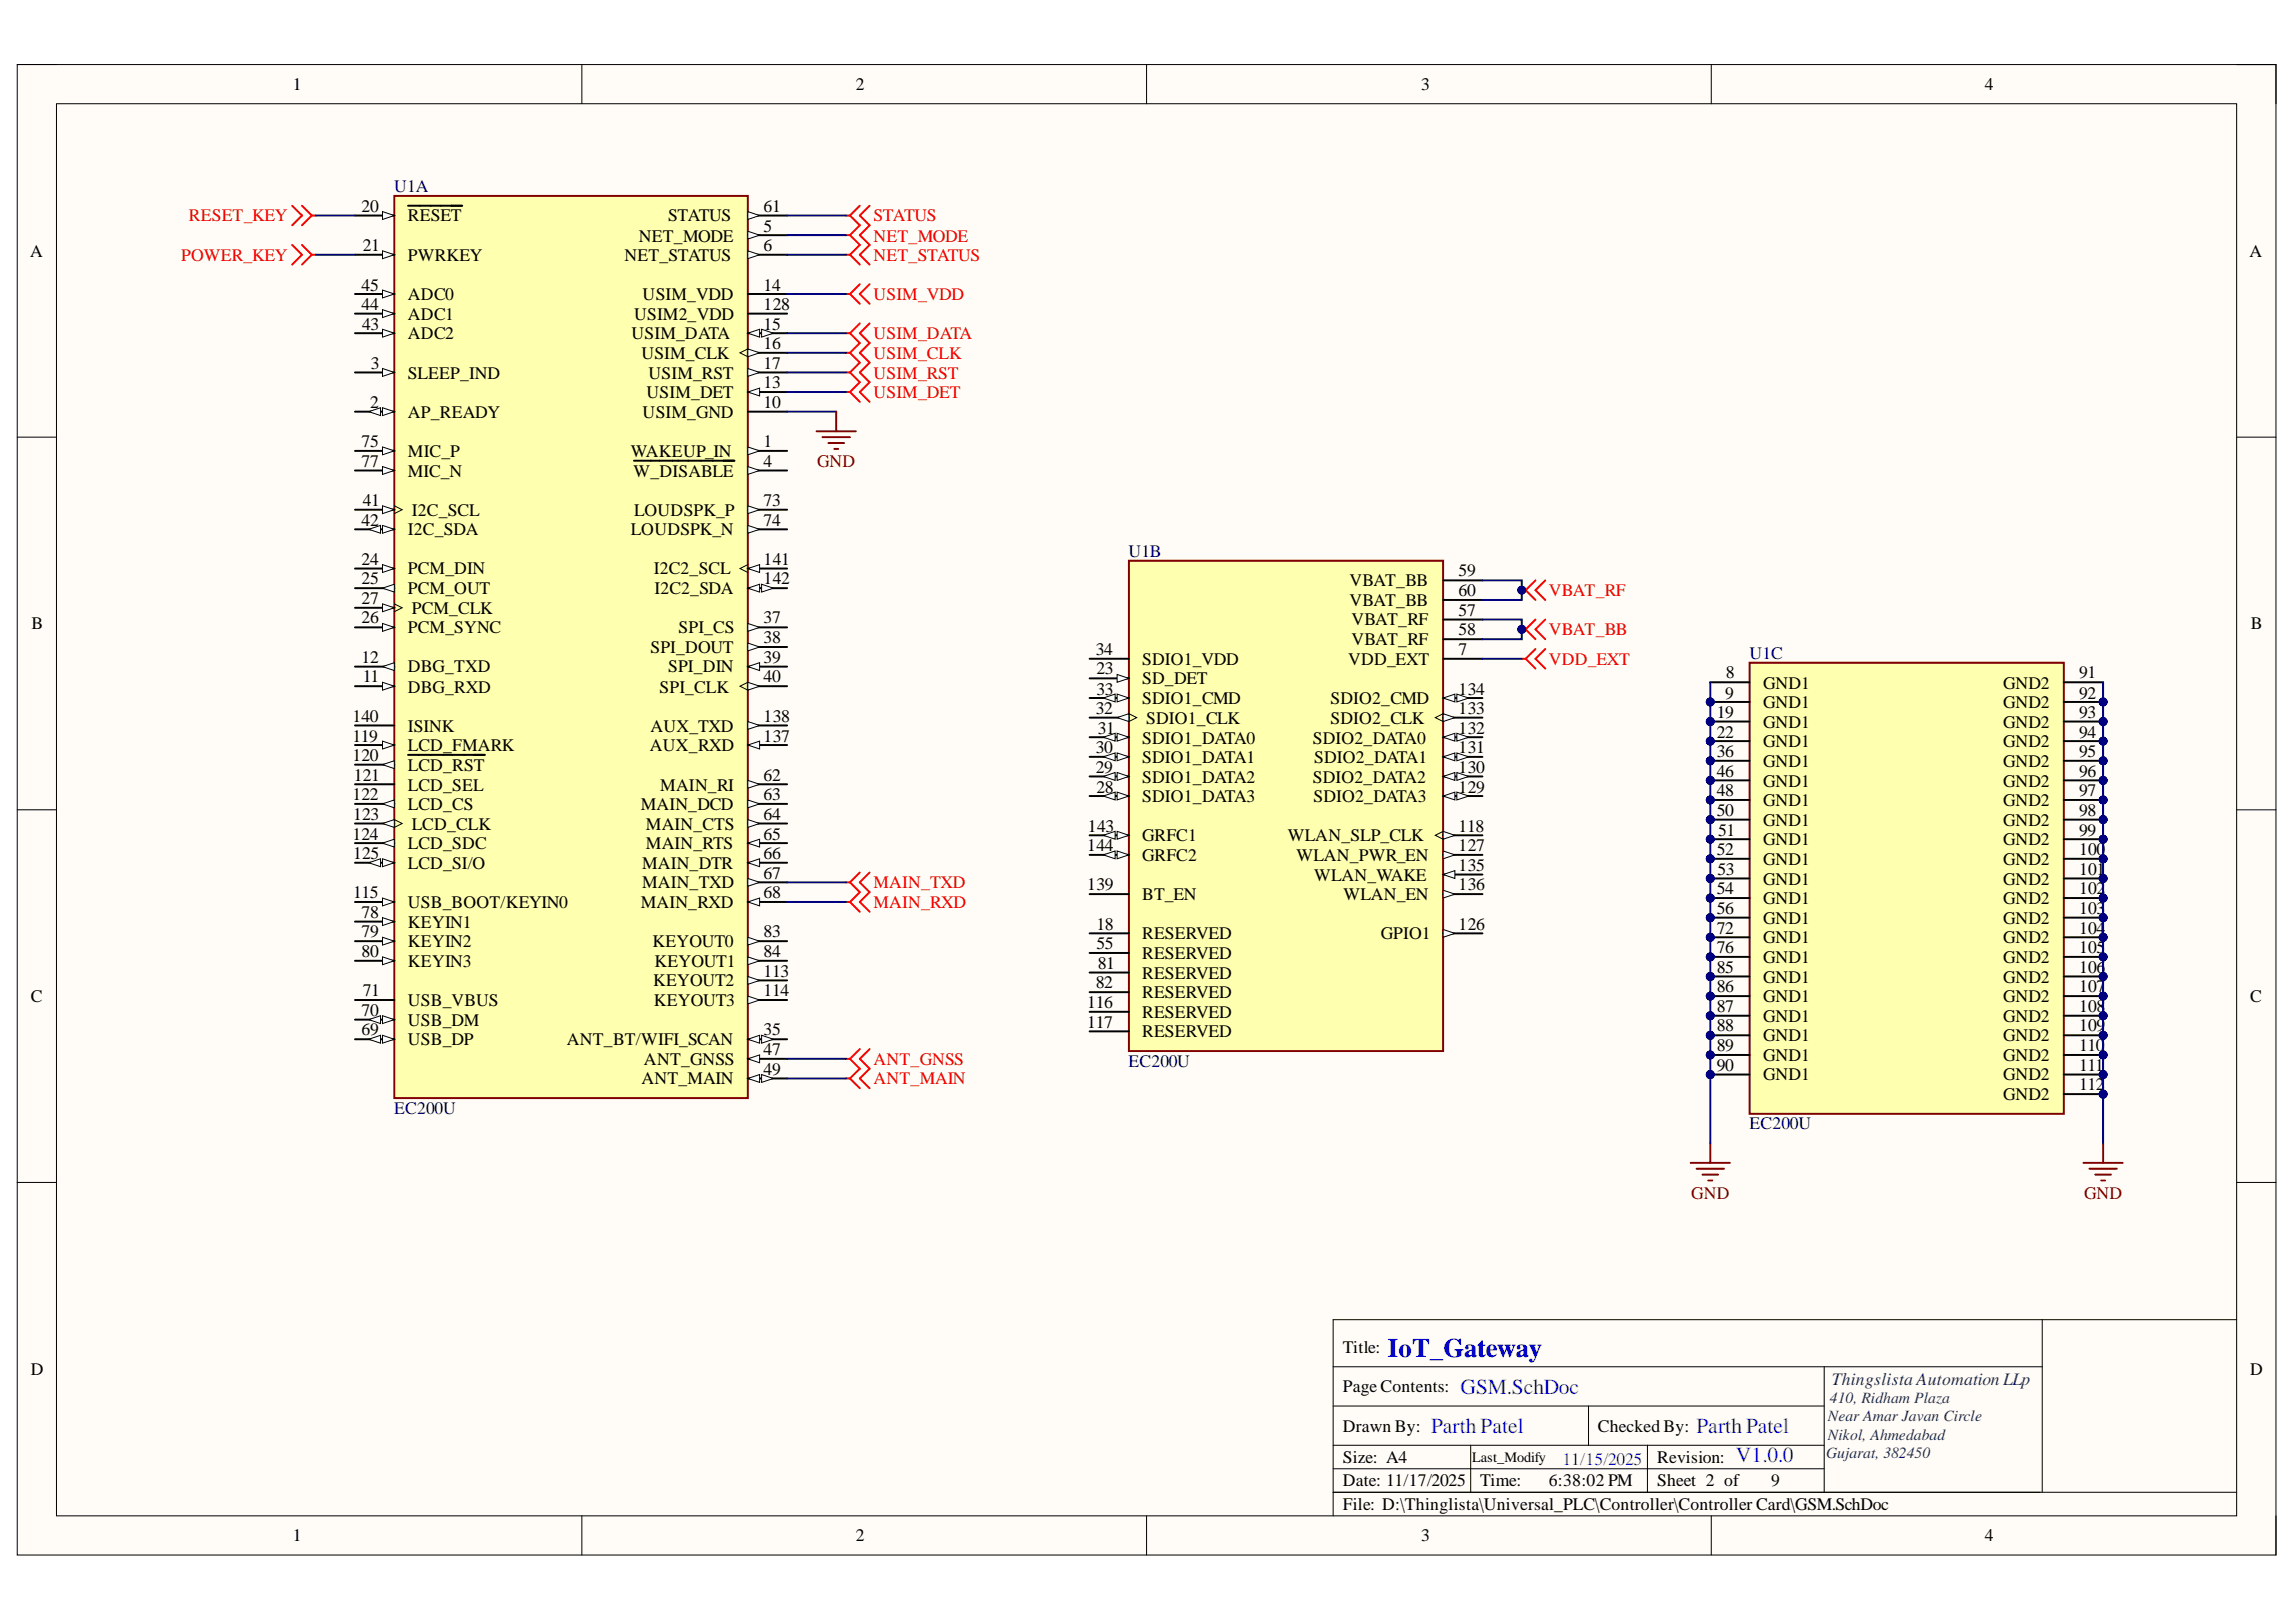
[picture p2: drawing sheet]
<svg xmlns="http://www.w3.org/2000/svg" width="297mm" height="210mm" viewBox="0 0 297 210" stroke-linecap="round" stroke-linejoin="round" font-family="sans-serif">
<defs><g id="words">
<text font-size="3.5" fill="#00f" x="179.6" y="175.6">IoT_Gateway</text>
<g font-size="2.8" fill="#15c">
<text x="185.1" y="185.4">Parth Patel</text>
<text x="189" y="180.4">GSM.SchDoc</text>
<text x="219.5" y="185.4">Parth Patel</text>
<text x="224.6" y="189.2">V1.0.0</text>
</g>
<g font-size="2.3">
<text x="37.9" y="11.7">1</text>
<text x="110.7" y="11.7">2</text>
<text x="183.9" y="11.7">3</text>
<text x="256.8" y="11.7">4</text>
<text x="46.8" y="27.4">20</text>
<text x="52.8" y="28.6">RESET</text>
<text x="86.4" y="28.6">STATUS</text>
<text x="98.8" y="27.4">61</text>
<text x="98.8" y="30">5</text>
<text x="3.9" y="33.3">A</text>
<text x="46.9" y="32.5">21</text>
<text x="52.8" y="33.8">PWRKEY</text>
<text x="80.8" y="33.8">NET_STATUS</text>
<text x="82.6" y="31.3">NET_MODE</text>
<text x="98.8" y="32.5">6</text>
<text x="291" y="33.3">A</text>
<text x="46.8" y="37.6">45</text>
<text x="46.8" y="40.1">44</text>
<text x="52.8" y="38.9">ADC0</text>
<text x="52.8" y="41.4">ADC1</text>
<text x="82" y="41.4">USIM2_VDD</text>
<text x="83.1" y="38.9">USIM_VDD</text>
<text x="98.8" y="37.6">14</text>
<text x="98.8" y="40.1">128</text>
<text x="46.9" y="42.7">43</text>
<text x="48" y="47.7">3</text>
<text x="52.8" y="43.9">ADC2</text>
<text x="81.7" y="43.9">USIM_DATA</text>
<text x="83" y="46.5">USIM_CLK</text>
<text x="98.8" y="42.7">15</text>
<text x="98.8" y="45.2">16</text>
<text x="98.8" y="47.7">17</text>
<text x="47.9" y="52.8">2</text>
<text x="52.8" y="49">SLEEP_IND</text>
<text x="83.7" y="51.5">USIM_DET</text>
<text x="83.9" y="49">USIM_RST</text>
<text x="98.8" y="50.3">13</text>
<text x="98.8" y="52.8">10</text>
<text x="46.8" y="57.9">75</text>
<text x="52.8" y="54.1">AP_READY</text>
<text x="52.8" y="59.1">MIC_P</text>
<text x="81.6" y="59.1">WAKEUP_IN</text>
<text x="83.1" y="54.1">USIM_GND</text>
<text x="98.8" y="57.9">1</text>
<text x="46.8" y="60.4">77</text>
<text x="46.9" y="65.5">41</text>
<text x="52.8" y="61.7">MIC_N</text>
<text x="82" y="61.7">W_DISABLE</text>
<text x="98.8" y="60.4">4</text>
<text x="98.8" y="65.5">73</text>
<text x="46.8" y="68">42</text>
<text x="52.8" y="69.3">I2C_SDA</text>
<text x="53.3" y="66.7">I2C_SCL</text>
<text x="81.6" y="69.3">LOUDSPK_N</text>
<text x="82" y="66.7">LOUDSPK_P</text>
<text x="98.8" y="68">74</text>
<text x="46.8" y="73.1">24</text>
<text x="46.8" y="75.6">25</text>
<text x="52.8" y="74.3">PCM_DIN</text>
<text x="52.8" y="76.9">PCM_OUT</text>
<text x="84.6" y="74.3">I2C2_SCL</text>
<text x="84.7" y="76.9">I2C2_SDA</text>
<text x="98.8" y="73.1">141</text>
<text x="98.8" y="75.6">142</text>
<text x="174.6" y="75.9">VBAT_BB</text>
<text x="188.7" y="74.6">59</text>
<text x="188.7" y="77.1">60</text>
<text x="4.1" y="81.4">B</text>
<text x="46.8" y="78.1">27</text>
<text x="46.8" y="80.7">26</text>
<text x="52.8" y="81.9">PCM_SYNC</text>
<text x="53.3" y="79.4">PCM_CLK</text>
<text x="87.8" y="81.9">SPI_CS</text>
<text x="98.8" y="80.7">37</text>
<text x="98.8" y="83.2">38</text>
<text x="174.6" y="78.4">VBAT_BB</text>
<text x="174.8" y="80.9">VBAT_RF</text>
<text x="174.8" y="83.5">VBAT_RF</text>
<text x="188.7" y="79.7">57</text>
<text x="188.7" y="82.2">58</text>
<text x="291.2" y="81.4">B</text>
<text x="46.8" y="85.8">12</text>
<text x="46.9" y="88.3">11</text>
<text x="52.8" y="87">DBG_TXD</text>
<text x="52.8" y="89.6">DBG_RXD</text>
<text x="84.2" y="84.5">SPI_DOUT</text>
<text x="85.3" y="89.6">SPI_CLK</text>
<text x="86.4" y="87">SPI_DIN</text>
<text x="98.8" y="85.8">39</text>
<text x="98.8" y="88.3">40</text>
<text x="141.8" y="84.7">34</text>
<text x="141.8" y="87.3">23</text>
<text x="141.8" y="89.9">33</text>
<text x="147.8" y="86">SDIO1_VDD</text>
<text x="147.8" y="88.5">SD_DET</text>
<text x="174.4" y="86">VDD_EXT</text>
<text x="188.7" y="84.7">7</text>
<text x="188.7" y="89.9">134</text>
<text x="223.3" y="87.8">8</text>
<text x="228.1" y="89.1">GND1</text>
<text x="259.2" y="89.1">GND2</text>
<text x="269" y="87.8">91</text>
<text x="45.6" y="93.4">140</text>
<text x="45.6" y="96">119</text>
<text x="52.8" y="94.7">ISINK</text>
<text x="84.2" y="94.7">AUX_TXD</text>
<text x="98.8" y="93.4">138</text>
<text x="98.8" y="96">137</text>
<text x="141.8" y="92.4">32</text>
<text x="142" y="95">31</text>
<text x="147.8" y="91.2">SDIO1_CMD</text>
<text x="148.3" y="93.7">SDIO1_CLK</text>
<text x="172.1" y="91.2">SDIO2_CMD</text>
<text x="172.1" y="93.7">SDIO2_CLK</text>
<text x="188.7" y="92.4">133</text>
<text x="188.7" y="95">132</text>
<text x="222.1" y="92.9">19</text>
<text x="222.1" y="95.5">22</text>
<text x="223.2" y="90.4">9</text>
<text x="228.1" y="91.7">GND1</text>
<text x="228.1" y="94.2">GND1</text>
<text x="259.2" y="91.7">GND2</text>
<text x="259.2" y="94.2">GND2</text>
<text x="269" y="90.4">92</text>
<text x="269" y="92.9">93</text>
<text x="269" y="95.5">94</text>
<text x="45.6" y="98.5">120</text>
<text x="45.8" y="101">121</text>
<text x="52.8" y="97.2">LCD_FMARK</text>
<text x="52.8" y="99.8">LCD_RST</text>
<text x="84.1" y="97.2">AUX_RXD</text>
<text x="98.8" y="101">62</text>
<text x="141.8" y="97.5">30</text>
<text x="141.8" y="100">29</text>
<text x="147.8" y="96.2">SDIO1_DATA0</text>
<text x="147.8" y="98.8">SDIO1_DATA1</text>
<text x="147.8" y="101.3">SDIO1_DATA2</text>
<text x="169.8" y="96.2">SDIO2_DATA0</text>
<text x="169.8" y="101.3">SDIO2_DATA2</text>
<text x="170" y="98.8">SDIO2_DATA1</text>
<text x="188.7" y="97.5">131</text>
<text x="188.7" y="100">130</text>
<text x="222.1" y="98">36</text>
<text x="222.1" y="100.5">46</text>
<text x="228.1" y="96.7">GND1</text>
<text x="228.1" y="99.3">GND1</text>
<text x="228.1" y="101.8">GND1</text>
<text x="259.2" y="96.7">GND2</text>
<text x="259.2" y="99.3">GND2</text>
<text x="259.2" y="101.8">GND2</text>
<text x="269" y="98">95</text>
<text x="269" y="100.5">96</text>
<text x="45.6" y="103.6">122</text>
<text x="45.7" y="106.1">123</text>
<text x="52.8" y="102.3">LCD_SEL</text>
<text x="52.8" y="104.8">LCD_CS</text>
<text x="53.3" y="107.4">LCD_CLK</text>
<text x="82.9" y="104.8">MAIN_DCD</text>
<text x="83.6" y="107.4">MAIN_CTS</text>
<text x="85.4" y="102.3">MAIN_RI</text>
<text x="98.8" y="103.6">63</text>
<text x="98.8" y="106.1">64</text>
<text x="140.7" y="107.6">143</text>
<text x="141.8" y="102.6">28</text>
<text x="147.8" y="103.8">SDIO1_DATA3</text>
<text x="169.9" y="103.8">SDIO2_DATA3</text>
<text x="188.7" y="102.6">129</text>
<text x="188.7" y="107.6">118</text>
<text x="222.1" y="103.1">48</text>
<text x="222.1" y="105.6">50</text>
<text x="228.1" y="104.3">GND1</text>
<text x="228.1" y="106.9">GND1</text>
<text x="259.2" y="104.3">GND2</text>
<text x="259.2" y="106.9">GND2</text>
<text x="269" y="103.1">97</text>
<text x="269" y="105.6">98</text>
<text x="45.6" y="108.6">124</text>
<text x="45.7" y="111.2">125</text>
<text x="52.8" y="109.9">LCD_SDC</text>
<text x="52.8" y="112.4">LCD_SI/O</text>
<text x="83.1" y="112.4">MAIN_DTR</text>
<text x="83.6" y="109.9">MAIN_RTS</text>
<text x="98.8" y="108.6">65</text>
<text x="98.8" y="111.2">66</text>
<text x="98.8" y="113.7">67</text>
<text x="140.7" y="110.2">144</text>
<text x="147.8" y="108.9">GRFC1</text>
<text x="147.8" y="111.4">GRFC2</text>
<text x="166.6" y="108.9">WLAN_SLP_CLK</text>
<text x="167.7" y="111.4">WLAN_PWR_EN</text>
<text x="170" y="114">WLAN_WAKE</text>
<text x="188.7" y="110.2">127</text>
<text x="188.7" y="112.7">135</text>
<text x="222.1" y="110.7">52</text>
<text x="222.2" y="113.2">53</text>
<text x="222.3" y="108.1">51</text>
<text x="228.1" y="109.4">GND1</text>
<text x="228.1" y="111.9">GND1</text>
<text x="259.2" y="109.4">GND2</text>
<text x="259.2" y="111.9">GND2</text>
<text x="269" y="108.1">99</text>
<text x="269" y="110.7">100</text>
<text x="269" y="113.2">101</text>
<text x="45.7" y="116.2">115</text>
<text x="46.8" y="118.8">78</text>
<text x="52.8" y="117.5">USB_BOOT/KEYIN0</text>
<text x="82.9" y="117.5">MAIN_RXD</text>
<text x="83.1" y="115">MAIN_TXD</text>
<text x="98.8" y="116.2">68</text>
<text x="140.7" y="115.2">139</text>
<text x="147.8" y="116.5">BT_EN</text>
<text x="173.8" y="116.5">WLAN_EN</text>
<text x="188.7" y="115.2">136</text>
<text x="222.1" y="115.7">54</text>
<text x="222.1" y="118.3">56</text>
<text x="228.1" y="114.5">GND1</text>
<text x="228.1" y="117">GND1</text>
<text x="228.1" y="119.5">GND1</text>
<text x="259.2" y="114.5">GND2</text>
<text x="259.2" y="117">GND2</text>
<text x="259.2" y="119.5">GND2</text>
<text x="269" y="115.7">102</text>
<text x="269" y="118.3">103</text>
<text x="46.8" y="121.3">79</text>
<text x="46.8" y="123.9">80</text>
<text x="52.8" y="120">KEYIN1</text>
<text x="52.8" y="122.6">KEYIN2</text>
<text x="52.8" y="125.1">KEYIN3</text>
<text x="84.4" y="122.6">KEYOUT0</text>
<text x="84.7" y="125.1">KEYOUT1</text>
<text x="98.8" y="121.3">83</text>
<text x="98.8" y="123.9">84</text>
<text x="141.8" y="120.3">18</text>
<text x="141.8" y="122.8">55</text>
<text x="142" y="125.4">81</text>
<text x="147.8" y="121.6">RESERVED</text>
<text x="147.8" y="124.1">RESERVED</text>
<text x="178.6" y="121.6">GPIO1</text>
<text x="188.7" y="120.3">126</text>
<text x="222.1" y="120.8">72</text>
<text x="222.1" y="123.3">76</text>
<text x="222.1" y="125.9">85</text>
<text x="228.1" y="122.1">GND1</text>
<text x="228.1" y="124.6">GND1</text>
<text x="259.2" y="122.1">GND2</text>
<text x="259.2" y="124.6">GND2</text>
<text x="269" y="120.8">104</text>
<text x="269" y="123.3">105</text>
<text x="269" y="125.9">106</text>
<text x="4" y="129.7">C</text>
<text x="46.8" y="131.5">70</text>
<text x="46.9" y="128.9">71</text>
<text x="52.8" y="130.2">USB_VBUS</text>
<text x="84.5" y="127.7">KEYOUT2</text>
<text x="84.6" y="130.2">KEYOUT3</text>
<text x="98.8" y="126.4">113</text>
<text x="98.8" y="128.9">114</text>
<text x="140.7" y="130.4">116</text>
<text x="141.8" y="127.9">82</text>
<text x="147.8" y="126.6">RESERVED</text>
<text x="147.8" y="129.2">RESERVED</text>
<text x="147.8" y="131.7">RESERVED</text>
<text x="222.1" y="128.4">86</text>
<text x="222.1" y="130.9">87</text>
<text x="228.1" y="127.1">GND1</text>
<text x="228.1" y="129.7">GND1</text>
<text x="259.2" y="127.1">GND2</text>
<text x="259.2" y="129.7">GND2</text>
<text x="269" y="128.4">107</text>
<text x="269" y="130.9">108</text>
<text x="291.1" y="129.7">C</text>
<text x="46.8" y="134">69</text>
<text x="52.8" y="132.7">USB_DM</text>
<text x="52.8" y="135.3">USB_DP</text>
<text x="73.3" y="135.3">ANT_BT/WIFI_SCAN</text>
<text x="83.3" y="137.8">ANT_GNSS</text>
<text x="98.8" y="134">35</text>
<text x="98.8" y="136.5">47</text>
<text x="140.7" y="133">117</text>
<text x="147.8" y="134.2">RESERVED</text>
<text x="222.1" y="133.5">88</text>
<text x="222.1" y="136">89</text>
<text x="228.1" y="132.2">GND1</text>
<text x="228.1" y="134.7">GND1</text>
<text x="228.1" y="137.3">GND1</text>
<text x="259.2" y="132.2">GND2</text>
<text x="259.2" y="134.7">GND2</text>
<text x="259.2" y="137.3">GND2</text>
<text x="269" y="133.5">109</text>
<text x="269" y="136">110</text>
<text x="83" y="140.3">ANT_MAIN</text>
<text x="98.8" y="139.1">49</text>
<text x="222.1" y="138.6">90</text>
<text x="228.1" y="139.8">GND1</text>
<text x="259.2" y="139.8">GND2</text>
<text x="259.2" y="142.4">GND2</text>
<text x="269" y="138.6">111</text>
<text x="269" y="141.1">112</text>
<text x="4" y="177.9">D</text>
<text x="173.7" y="175.1">Title:</text>
<text x="291.1" y="177.9">D</text>
<text x="173.7" y="185.3">Drawn By:</text>
<text x="173.7" y="180.2">Page Contents:</text>
<text x="206.7" y="185.3">Checked By:</text>
<text x="173.7" y="189.3">Size: A4</text>
<text x="214.4" y="189.3">Revision:</text>
<text x="173.7" y="192.4">Date: 11/17/2025</text>
<text x="173.7" y="195.4">File: D:\Thinglista\Universal_PLC\Controller\Controller Card\GSM.SchDoc</text>
<text x="191.5" y="192.4">Time:</text>
<text x="200.4" y="192.4">6:38:02 PM</text>
<text x="214.4" y="192.4">Sheet 2 of</text>
<text x="229.1" y="192.4">9</text>
<text x="37.9" y="199.5">1</text>
<text x="110.7" y="199.5">2</text>
<text x="183.9" y="199.5">3</text>
<text x="256.8" y="199.5">4</text>
</g>
<g font-size="2.3" fill="#f00">
<text x="24.4" y="28.6">RESET_KEY</text>
<text x="113" y="28.6">STATUS</text>
<text x="23.4" y="33.8">POWER_KEY</text>
<text x="113" y="31.3">NET_MODE</text>
<text x="113" y="33.8">NET_STATUS</text>
<text x="113" y="38.9">USIM_VDD</text>
<text x="113" y="46.5">USIM_CLK</text>
<text x="113" y="43.9">USIM_DATA</text>
<text x="113" y="49">USIM_RST</text>
<text x="113" y="51.5">USIM_DET</text>
<text x="200.4" y="77.1">VBAT_RF</text>
<text x="200.4" y="82.2">VBAT_BB</text>
<text x="200.4" y="86">VDD_EXT</text>
<text x="113" y="117.5">MAIN_RXD</text>
<text x="113" y="115">MAIN_TXD</text>
<text x="113" y="137.8">ANT_GNSS</text>
<text x="113" y="140.3">ANT_MAIN</text>
</g>
<g font-size="2.3" fill="#000080">
<text x="51" y="24.8">U1A</text>
<text x="146" y="72.1">U1B</text>
<text x="226.3" y="85.2">U1C</text>
<text x="146" y="138">EC200U</text>
<text x="51" y="144.1">EC200U</text>
<text x="226.3" y="146.2">EC200U</text>
</g>
<g font-size="2.3" fill="#800000">
<text x="105.7" y="60.4">GND</text>
<text x="218.8" y="155.1">GND</text>
<text x="269.6" y="155.1">GND</text>
</g>
<text font-size="2.3" fill="#1a237e" x="237" y="179.2">Thingslista Automation LLp</text>
<text font-size="2.3" fill="#15c" x="202.1" y="189.6">11/15/2025</text>
<g font-size="2" fill="#1a237e">
<text x="236.5" y="183.8">Near Amar Javan Circle</text>
<text x="236.7" y="181.6">410, Ridham Plaza</text>
<text x="236.2" y="188.6">Gujarat, 382450</text>
<text x="236.5" y="186.4">Nikol, Ahmedabad</text>
</g>
<text font-size="1.9" x="190.5" y="189.2">Last_Modify</text>
</g></defs>
<path d="M2.2 8.4h292.2v192.8h-292.2z" fill-rule="evenodd" fill="#fffcf8"/>
<path d="M2.2 8.4h292.2v192.8h-292.2z" fill="none" stroke="#000" stroke-width=".13"/>
<path d="M7.3 13.4h282.1v182.8h-282.1z" fill-rule="evenodd" fill="#fffcf8"/>
<g fill="none" stroke="#000" stroke-width=".13">
<path d="M2.2 8.3h5.1M7.3 13.4h282.1v182.8h-282.1zM75.3 8.3v5.1M148.3 8.3v5.1M221.4 8.4v5M289.4 8.4h5v5M2.2 56.6h5.1M289.4 56.6h5M2.2 104.8h5.1M289.4 104.8h5M2.2 153h5.1M289.4 153h5"/>
<path d="M172.5 176.9h91.7M236 176.9v16.2M264.2 170.8v22.3M289.4 170.8h-116.9v25.4M75.3 196.2v5M148.3 196.2v5M172.5 187h63.5M172.5 193.1h116.9M172.5 190.1h63.5M172.5 182h63.5M190.3 187v6.1M205.5 182v5"/>
<path d="M213.1 187v6.1M221.4 196.2v5M294.4 196.2v5"/>
</g>
<path d="M51 25.4h45.7v116.7h-45.7z" fill-rule="evenodd" fill="#ffffb0"/>
<path d="M51 25.4h45.7v116.7h-45.7z" fill="none" stroke="#800000" stroke-width=".25"/>
<path d="M45.9 27.9h5.1" fill="none" stroke="#000" stroke-width=".25"/>
<path d="M49.5 27.4l1.5 .5-1.5 .5z" fill="#f8fcff"/>
<path d="M49.5 27.4l1.5 .5-1.5 .5z" fill="none" stroke="#000" stroke-width=".13"/>
<path d="M45.9 33h5.1M52.8 26.6h7" fill="none" stroke="#000" stroke-width=".25"/>
<path d="M49.5 32.5l1.5 .5-1.5 .5z" fill="#f8fcff"/>
<path d="M49.5 32.5l1.5 .5-1.5 .5z" fill="none" stroke="#000" stroke-width=".13"/>
<path d="M45.9 38h5.1" fill="none" stroke="#000" stroke-width=".25"/>
<path d="M49.5 37.5l1.5 .5-1.5 .6z" fill="#f8fcff"/>
<path d="M49.5 37.5l1.5 .5-1.5 .6z" fill="none" stroke="#000" stroke-width=".13"/>
<path d="M45.9 40.6h5.1" fill="none" stroke="#000" stroke-width=".25"/>
<path d="M49.5 40.1l1.5 .5-1.5 .5z" fill="#f8fcff"/>
<path d="M49.5 40.1l1.5 .5-1.5 .5z" fill="none" stroke="#000" stroke-width=".13"/>
<path d="M45.9 43.1h5.1" fill="none" stroke="#000" stroke-width=".25"/>
<path d="M49.5 42.6l1.5 .5-1.5 .5z" fill="#f8fcff"/>
<path d="M49.5 42.6l1.5 .5-1.5 .5z" fill="none" stroke="#000" stroke-width=".13"/>
<path d="M45.9 48.2h5.1" fill="none" stroke="#000" stroke-width=".25"/>
<path d="M49.5 47.7l1.5 .5-1.5 .5z" fill="#f8fcff"/>
<path d="M49.5 47.7l1.5 .5-1.5 .5z" fill="none" stroke="#000" stroke-width=".13"/>
<path d="M45.9 53.3h5.1" fill="none" stroke="#000" stroke-width=".25"/>
<path d="M49.5 52.8l1.5 .5-1.5 .5z" fill="#f8fcff"/>
<path d="M49.5 52.8l1.5 .5-1.5 .5z" fill="none" stroke="#000" stroke-width=".13"/>
<path d="M47.7 53.3l1.5-.5v1z" fill="#f8fcff"/>
<path d="M47.7 53.3l1.5-.5v1z" fill="none" stroke="#000" stroke-width=".13"/>
<path d="M45.9 58.3h5.1" fill="none" stroke="#000" stroke-width=".25"/>
<path d="M49.5 57.8l1.5 .5-1.5 .6z" fill="#f8fcff"/>
<path d="M49.5 57.8l1.5 .5-1.5 .6z" fill="none" stroke="#000" stroke-width=".13"/>
<path d="M45.9 60.9h5.1" fill="none" stroke="#000" stroke-width=".25"/>
<path d="M49.5 60.4l1.5 .5-1.5 .5z" fill="#f8fcff"/>
<path d="M49.5 60.4l1.5 .5-1.5 .5z" fill="none" stroke="#000" stroke-width=".13"/>
<path d="M45.9 66h5.1" fill="none" stroke="#000" stroke-width=".25"/>
<path d="M49.5 65.5l1.5 .5-1.5 .5z" fill="#f8fcff"/>
<path d="M49.5 65.5l1.5 .5-1.5 .5zM51 65.5l1 .5-1 .5" fill="none" stroke="#000" stroke-width=".13"/>
<path d="M45.9 68.5h5.1" fill="none" stroke="#000" stroke-width=".25"/>
<path d="M49.5 68l1.5 .5-1.5 .5z" fill="#f8fcff"/>
<path d="M49.5 68l1.5 .5-1.5 .5z" fill="none" stroke="#000" stroke-width=".13"/>
<path d="M47.7 68.5l1.5-.5v1z" fill="#f8fcff"/>
<path d="M47.7 68.5l1.5-.5v1z" fill="none" stroke="#000" stroke-width=".13"/>
<path d="M45.9 73.6h5.1" fill="none" stroke="#000" stroke-width=".25"/>
<path d="M49.5 73.1l1.5 .5-1.5 .5z" fill="#f8fcff"/>
<path d="M49.5 73.1l1.5 .5-1.5 .5z" fill="none" stroke="#000" stroke-width=".13"/>
<path d="M45.9 76.1h5.1" fill="none" stroke="#000" stroke-width=".25"/>
<path d="M49.5 76.1l1.5-.5v1z" fill="#f8fcff"/>
<path d="M49.5 76.1l1.5-.5v1z" fill="none" stroke="#000" stroke-width=".13"/>
<path d="M45.9 78.7h5.1" fill="none" stroke="#000" stroke-width=".25"/>
<path d="M49.5 78.1l1.5 .6-1.5 .5z" fill="#f8fcff"/>
<path d="M49.5 78.1l1.5 .6-1.5 .5zM51 78.1l1 .6-1 .5" fill="none" stroke="#000" stroke-width=".13"/>
<path d="M45.9 81.2h5.1" fill="none" stroke="#000" stroke-width=".25"/>
<path d="M49.5 80.7l1.5 .5-1.5 .5z" fill="#f8fcff"/>
<path d="M49.5 80.7l1.5 .5-1.5 .5z" fill="none" stroke="#000" stroke-width=".13"/>
<path d="M45.9 86.3h5.1" fill="none" stroke="#000" stroke-width=".25"/>
<path d="M49.5 86.3l1.5-.5v1z" fill="#f8fcff"/>
<path d="M49.5 86.3l1.5-.5v1z" fill="none" stroke="#000" stroke-width=".13"/>
<path d="M45.9 88.8h5.1" fill="none" stroke="#000" stroke-width=".25"/>
<path d="M49.5 88.3l1.5 .5-1.5 .5z" fill="#f8fcff"/>
<path d="M49.5 88.3l1.5 .5-1.5 .5z" fill="none" stroke="#000" stroke-width=".13"/>
<path d="M45.9 93.9h5.1M45.9 96.4h5.1" fill="none" stroke="#000" stroke-width=".25"/>
<path d="M49.5 95.9l1.5 .5-1.5 .5z" fill="#f8fcff"/>
<path d="M49.5 95.9l1.5 .5-1.5 .5z" fill="none" stroke="#000" stroke-width=".13"/>
<path d="M45.9 99h5.1" fill="none" stroke="#000" stroke-width=".25"/>
<path d="M49.5 99l1.5-.6v1.1z" fill="#f8fcff"/>
<path d="M49.5 99l1.5-.6v1.1z" fill="none" stroke="#000" stroke-width=".13"/>
<path d="M52.8 97.7h9.9M45.9 101.5h5.1M45.9 104h5.1" fill="none" stroke="#000" stroke-width=".25"/>
<path d="M49.5 104l1.5-.5v1z" fill="#f8fcff"/>
<path d="M49.5 104l1.5-.5v1z" fill="none" stroke="#000" stroke-width=".13"/>
<path d="M45.9 106.6h5.1" fill="none" stroke="#000" stroke-width=".25"/>
<path d="M49.5 106.6l1.5-.5v1z" fill="#f8fcff"/>
<path d="M49.5 106.6l1.5-.5v1zM51 106.1l1 .5-1 .5" fill="none" stroke="#000" stroke-width=".13"/>
<path d="M45.9 109.1h5.1" fill="none" stroke="#000" stroke-width=".25"/>
<path d="M49.5 109.1l1.5-.5v1z" fill="#f8fcff"/>
<path d="M49.5 109.1l1.5-.5v1z" fill="none" stroke="#000" stroke-width=".13"/>
<path d="M45.9 111.6h5.1" fill="none" stroke="#000" stroke-width=".25"/>
<path d="M49.5 111.1l1.5 .5-1.5 .6z" fill="#f8fcff"/>
<path d="M49.5 111.1l1.5 .5-1.5 .6z" fill="none" stroke="#000" stroke-width=".13"/>
<path d="M47.7 111.6l1.5-.5v1.1z" fill="#f8fcff"/>
<path d="M47.7 111.6l1.5-.5v1.1z" fill="none" stroke="#000" stroke-width=".13"/>
<path d="M45.9 116.7h5.1" fill="none" stroke="#000" stroke-width=".25"/>
<path d="M49.5 116.2l1.5 .5-1.5 .5z" fill="#f8fcff"/>
<path d="M49.5 116.2l1.5 .5-1.5 .5z" fill="none" stroke="#000" stroke-width=".13"/>
<path d="M45.9 119.3h5.1" fill="none" stroke="#000" stroke-width=".25"/>
<path d="M49.5 118.8l1.5 .5-1.5 .5z" fill="#f8fcff"/>
<path d="M49.5 118.8l1.5 .5-1.5 .5z" fill="none" stroke="#000" stroke-width=".13"/>
<path d="M45.9 121.8h5.1" fill="none" stroke="#000" stroke-width=".25"/>
<path d="M49.5 121.3l1.5 .5-1.5 .5z" fill="#f8fcff"/>
<path d="M49.5 121.3l1.5 .5-1.5 .5z" fill="none" stroke="#000" stroke-width=".13"/>
<path d="M45.9 124.3h5.1" fill="none" stroke="#000" stroke-width=".25"/>
<path d="M49.5 123.8l1.5 .5-1.5 .5z" fill="#f8fcff"/>
<path d="M49.5 123.8l1.5 .5-1.5 .5z" fill="none" stroke="#000" stroke-width=".13"/>
<path d="M45.9 129.4h5.1M45.9 132h5.1" fill="none" stroke="#000" stroke-width=".25"/>
<path d="M49.5 131.4l1.5 .6-1.5 .5z" fill="#f8fcff"/>
<path d="M49.5 131.4l1.5 .6-1.5 .5z" fill="none" stroke="#000" stroke-width=".13"/>
<path d="M47.7 132l1.5-.6v1.1z" fill="#f8fcff"/>
<path d="M47.7 132l1.5-.6v1.1z" fill="none" stroke="#000" stroke-width=".13"/>
<path d="M45.9 134.5h5.1" fill="none" stroke="#000" stroke-width=".25"/>
<path d="M49.5 134l1.5 .5-1.5 .5z" fill="#f8fcff"/>
<path d="M49.5 134l1.5 .5-1.5 .5z" fill="none" stroke="#000" stroke-width=".13"/>
<path d="M47.7 134.5l1.5-.5v1z" fill="#f8fcff"/>
<path d="M47.7 134.5l1.5-.5v1z" fill="none" stroke="#000" stroke-width=".13"/>
<path d="M96.7 27.9h5.1" fill="none" stroke="#000" stroke-width=".25"/>
<path d="M96.7 27.4l1.6 .5-1.6 .5z" fill="#f8fcff"/>
<path d="M96.7 27.4l1.6 .5-1.6 .5z" fill="none" stroke="#000" stroke-width=".13"/>
<path d="M96.7 30.4h5.1" fill="none" stroke="#000" stroke-width=".25"/>
<path d="M96.7 29.9l1.6 .5-1.6 .5z" fill="#f8fcff"/>
<path d="M96.7 29.9l1.6 .5-1.6 .5z" fill="none" stroke="#000" stroke-width=".13"/>
<path d="M96.7 33h5.1" fill="none" stroke="#000" stroke-width=".25"/>
<path d="M96.7 32.5l1.6 .5-1.6 .5z" fill="#f8fcff"/>
<path d="M96.7 32.5l1.6 .5-1.6 .5z" fill="none" stroke="#000" stroke-width=".13"/>
<path d="M96.7 38h5.1M96.7 40.6h5.1M96.7 43.1h5.1" fill="none" stroke="#000" stroke-width=".25"/>
<path d="M96.7 43.1l1.6-.5v1z" fill="#f8fcff"/>
<path d="M96.7 43.1l1.6-.5v1z" fill="none" stroke="#000" stroke-width=".13"/>
<path d="M98.5 42.6l1.6 .5-1.6 .5z" fill="#f8fcff"/>
<path d="M98.5 42.6l1.6 .5-1.6 .5z" fill="none" stroke="#000" stroke-width=".13"/>
<path d="M96.7 45.7h5.1" fill="none" stroke="#000" stroke-width=".25"/>
<path d="M96.7 45.2l1.6 .5-1.6 .5z" fill="#f8fcff"/>
<path d="M96.7 45.2l1.6 .5-1.6 .5zM96.7 45.2l-1 .5 1 .5" fill="none" stroke="#000" stroke-width=".13"/>
<path d="M96.7 48.2h5.1" fill="none" stroke="#000" stroke-width=".25"/>
<path d="M96.7 47.7l1.6 .5-1.6 .5z" fill="#f8fcff"/>
<path d="M96.7 47.7l1.6 .5-1.6 .5z" fill="none" stroke="#000" stroke-width=".13"/>
<path d="M96.7 50.7h5.1" fill="none" stroke="#000" stroke-width=".25"/>
<path d="M96.7 50.7l1.6-.5v1z" fill="#f8fcff"/>
<path d="M96.7 50.7l1.6-.5v1z" fill="none" stroke="#000" stroke-width=".13"/>
<path d="M96.7 53.3h5.1M96.7 58.3h5.1" fill="none" stroke="#000" stroke-width=".25"/>
<path d="M96.7 57.8l1.6 .5-1.6 .6z" fill="#f8fcff"/>
<path d="M96.7 57.8l1.6 .5-1.6 .6z" fill="none" stroke="#000" stroke-width=".13"/>
<path d="M96.7 60.9h5.1" fill="none" stroke="#000" stroke-width=".25"/>
<path d="M96.7 60.4l1.6 .5-1.6 .5z" fill="#f8fcff"/>
<path d="M96.7 60.4l1.6 .5-1.6 .5z" fill="none" stroke="#000" stroke-width=".13"/>
<path d="M82 59.6h13M96.7 66h5.1" fill="none" stroke="#000" stroke-width=".25"/>
<path d="M96.7 65.5l1.6 .5-1.6 .5z" fill="#f8fcff"/>
<path d="M96.7 65.5l1.6 .5-1.6 .5z" fill="none" stroke="#000" stroke-width=".13"/>
<path d="M96.7 68.5h5.1" fill="none" stroke="#000" stroke-width=".25"/>
<path d="M96.7 68l1.6 .5-1.6 .5z" fill="#f8fcff"/>
<path d="M96.7 68l1.6 .5-1.6 .5z" fill="none" stroke="#000" stroke-width=".13"/>
<path d="M96.7 73.6h5.1" fill="none" stroke="#000" stroke-width=".25"/>
<path d="M96.7 73.6l1.6-.5v1z" fill="#f8fcff"/>
<path d="M96.7 73.6l1.6-.5v1zM96.7 73.1l-1 .5 1 .5" fill="none" stroke="#000" stroke-width=".13"/>
<path d="M96.7 76.1h5.1" fill="none" stroke="#000" stroke-width=".25"/>
<path d="M96.7 76.1l1.6-.5v1z" fill="#f8fcff"/>
<path d="M96.7 76.1l1.6-.5v1z" fill="none" stroke="#000" stroke-width=".13"/>
<path d="M98.5 75.6l1.6 .5-1.6 .5z" fill="#f8fcff"/>
<path d="M98.5 75.6l1.6 .5-1.6 .5z" fill="none" stroke="#000" stroke-width=".13"/>
<path d="M96.7 81.2h5.1" fill="none" stroke="#000" stroke-width=".25"/>
<path d="M96.7 80.7l1.6 .5-1.6 .5z" fill="#f8fcff"/>
<path d="M96.7 80.7l1.6 .5-1.6 .5z" fill="none" stroke="#000" stroke-width=".13"/>
<path d="M96.7 83.7h5.1" fill="none" stroke="#000" stroke-width=".25"/>
<path d="M96.7 83.2l1.6 .5-1.6 .5z" fill="#f8fcff"/>
<path d="M96.7 83.2l1.6 .5-1.6 .5z" fill="none" stroke="#000" stroke-width=".13"/>
<path d="M96.7 86.3h5.1" fill="none" stroke="#000" stroke-width=".25"/>
<path d="M96.7 86.3l1.6-.5v1z" fill="#f8fcff"/>
<path d="M96.7 86.3l1.6-.5v1z" fill="none" stroke="#000" stroke-width=".13"/>
<path d="M96.7 88.8h5.1" fill="none" stroke="#000" stroke-width=".25"/>
<path d="M96.7 88.3l1.6 .5-1.6 .5z" fill="#f8fcff"/>
<path d="M96.7 88.3l1.6 .5-1.6 .5zM96.7 88.3l-1 .5 1 .5" fill="none" stroke="#000" stroke-width=".13"/>
<path d="M96.7 93.9h5.1" fill="none" stroke="#000" stroke-width=".25"/>
<path d="M96.7 93.4l1.6 .5-1.6 .5z" fill="#f8fcff"/>
<path d="M96.7 93.4l1.6 .5-1.6 .5z" fill="none" stroke="#000" stroke-width=".13"/>
<path d="M96.7 96.4h5.1" fill="none" stroke="#000" stroke-width=".25"/>
<path d="M96.7 96.4l1.6-.5v1z" fill="#f8fcff"/>
<path d="M96.7 96.4l1.6-.5v1z" fill="none" stroke="#000" stroke-width=".13"/>
<path d="M96.7 101.5h5.1" fill="none" stroke="#000" stroke-width=".25"/>
<path d="M96.7 101l1.6 .5-1.6 .5z" fill="#f8fcff"/>
<path d="M96.7 101l1.6 .5-1.6 .5z" fill="none" stroke="#000" stroke-width=".13"/>
<path d="M96.7 104h5.1" fill="none" stroke="#000" stroke-width=".25"/>
<path d="M96.7 103.5l1.6 .5-1.6 .5z" fill="#f8fcff"/>
<path d="M96.7 103.5l1.6 .5-1.6 .5z" fill="none" stroke="#000" stroke-width=".13"/>
<path d="M96.7 106.6h5.1" fill="none" stroke="#000" stroke-width=".25"/>
<path d="M96.7 106.1l1.6 .5-1.6 .5z" fill="#f8fcff"/>
<path d="M96.7 106.1l1.6 .5-1.6 .5z" fill="none" stroke="#000" stroke-width=".13"/>
<path d="M96.7 109.1h5.1" fill="none" stroke="#000" stroke-width=".25"/>
<path d="M96.7 109.1l1.6-.5v1z" fill="#f8fcff"/>
<path d="M96.7 109.1l1.6-.5v1z" fill="none" stroke="#000" stroke-width=".13"/>
<path d="M96.7 111.6h5.1" fill="none" stroke="#000" stroke-width=".25"/>
<path d="M96.7 111.6l1.6-.5v1.1z" fill="#f8fcff"/>
<path d="M96.7 111.6l1.6-.5v1.1z" fill="none" stroke="#000" stroke-width=".13"/>
<path d="M96.7 114.2h5.1" fill="none" stroke="#000" stroke-width=".25"/>
<path d="M96.7 113.7l1.6 .5-1.6 .5z" fill="#f8fcff"/>
<path d="M96.7 113.7l1.6 .5-1.6 .5z" fill="none" stroke="#000" stroke-width=".13"/>
<path d="M96.7 116.7h5.1" fill="none" stroke="#000" stroke-width=".25"/>
<path d="M96.7 116.7l1.6-.5v1z" fill="#f8fcff"/>
<path d="M96.7 116.7l1.6-.5v1z" fill="none" stroke="#000" stroke-width=".13"/>
<path d="M96.7 121.8h5.1" fill="none" stroke="#000" stroke-width=".25"/>
<path d="M96.7 121.3l1.6 .5-1.6 .5z" fill="#f8fcff"/>
<path d="M96.7 121.3l1.6 .5-1.6 .5z" fill="none" stroke="#000" stroke-width=".13"/>
<path d="M96.7 124.3h5.1" fill="none" stroke="#000" stroke-width=".25"/>
<path d="M96.7 123.8l1.6 .5-1.6 .5z" fill="#f8fcff"/>
<path d="M96.7 123.8l1.6 .5-1.6 .5z" fill="none" stroke="#000" stroke-width=".13"/>
<path d="M96.7 126.9h5.1" fill="none" stroke="#000" stroke-width=".25"/>
<path d="M96.7 126.4l1.6 .5-1.6 .5z" fill="#f8fcff"/>
<path d="M96.7 126.4l1.6 .5-1.6 .5z" fill="none" stroke="#000" stroke-width=".13"/>
<path d="M96.7 129.4h5.1" fill="none" stroke="#000" stroke-width=".25"/>
<path d="M96.7 128.9l1.6 .5-1.6 .5z" fill="#f8fcff"/>
<path d="M96.7 128.9l1.6 .5-1.6 .5z" fill="none" stroke="#000" stroke-width=".13"/>
<path d="M96.7 134.5h5.1" fill="none" stroke="#000" stroke-width=".25"/>
<path d="M96.7 134.5l1.6-.5v1z" fill="#f8fcff"/>
<path d="M96.7 134.5l1.6-.5v1z" fill="none" stroke="#000" stroke-width=".13"/>
<path d="M98.5 134l1.6 .5-1.6 .5z" fill="#f8fcff"/>
<path d="M98.5 134l1.6 .5-1.6 .5z" fill="none" stroke="#000" stroke-width=".13"/>
<path d="M96.7 137h5.1" fill="none" stroke="#000" stroke-width=".25"/>
<path d="M96.7 137l1.6-.5v1z" fill="#f8fcff"/>
<path d="M96.7 137l1.6-.5v1z" fill="none" stroke="#000" stroke-width=".13"/>
<path d="M96.7 139.6h5.1" fill="none" stroke="#000" stroke-width=".25"/>
<path d="M96.7 139.6l1.6-.5v1z" fill="#f8fcff"/>
<path d="M96.7 139.6l1.6-.5v1z" fill="none" stroke="#000" stroke-width=".13"/>
<path d="M98.5 139.1l1.6 .5-1.6 .5z" fill="#f8fcff"/>
<path d="M98.5 139.1l1.6 .5-1.6 .5z" fill="none" stroke="#000" stroke-width=".13"/>
<path d="M146.1 72.6h40.6v63.4h-40.6z" fill-rule="evenodd" fill="#ffffb0"/>
<path d="M146.1 72.6h40.6v63.4h-40.6z" fill="none" stroke="#800000" stroke-width=".25"/>
<path d="M141 85.2h5M141 87.8h5" fill="none" stroke="#000" stroke-width=".25"/>
<path d="M144.5 87.3l1.5 .5-1.5 .5z" fill="#f8fcff"/>
<path d="M144.5 87.3l1.5 .5-1.5 .5z" fill="none" stroke="#000" stroke-width=".13"/>
<path d="M141 90.3h5" fill="none" stroke="#000" stroke-width=".25"/>
<path d="M144.5 89.8l1.5 .5-1.5 .5z" fill="#f8fcff"/>
<path d="M144.5 89.8l1.5 .5-1.5 .5z" fill="none" stroke="#000" stroke-width=".13"/>
<path d="M142.7 90.3l1.6-.5v1z" fill="#f8fcff"/>
<path d="M142.7 90.3l1.6-.5v1z" fill="none" stroke="#000" stroke-width=".13"/>
<path d="M141 92.9h5" fill="none" stroke="#000" stroke-width=".25"/>
<path d="M144.5 92.9l1.5-.5v1z" fill="#f8fcff"/>
<path d="M144.5 92.9l1.5-.5v1zM146 92.4l1.1 .5-1.1 .5" fill="none" stroke="#000" stroke-width=".13"/>
<path d="M141 95.4h5" fill="none" stroke="#000" stroke-width=".25"/>
<path d="M144.5 94.9l1.5 .5-1.5 .5z" fill="#f8fcff"/>
<path d="M144.5 94.9l1.5 .5-1.5 .5z" fill="none" stroke="#000" stroke-width=".13"/>
<path d="M142.7 95.4l1.6-.5v1z" fill="#f8fcff"/>
<path d="M142.7 95.4l1.6-.5v1z" fill="none" stroke="#000" stroke-width=".13"/>
<path d="M141 97.9h5" fill="none" stroke="#000" stroke-width=".25"/>
<path d="M144.5 97.4l1.5 .5-1.5 .5z" fill="#f8fcff"/>
<path d="M144.5 97.4l1.5 .5-1.5 .5z" fill="none" stroke="#000" stroke-width=".13"/>
<path d="M142.7 97.9l1.6-.5v1z" fill="#f8fcff"/>
<path d="M142.7 97.9l1.6-.5v1z" fill="none" stroke="#000" stroke-width=".13"/>
<path d="M141 100.5h5" fill="none" stroke="#000" stroke-width=".25"/>
<path d="M144.5 100l1.5 .5-1.5 .5z" fill="#f8fcff"/>
<path d="M144.5 100l1.5 .5-1.5 .5z" fill="none" stroke="#000" stroke-width=".13"/>
<path d="M142.7 100.5l1.6-.5v1z" fill="#f8fcff"/>
<path d="M142.7 100.5l1.6-.5v1z" fill="none" stroke="#000" stroke-width=".13"/>
<path d="M141 103h5" fill="none" stroke="#000" stroke-width=".25"/>
<path d="M144.5 102.5l1.5 .5-1.5 .5z" fill="#f8fcff"/>
<path d="M144.5 102.5l1.5 .5-1.5 .5z" fill="none" stroke="#000" stroke-width=".13"/>
<path d="M142.7 103l1.6-.5v1z" fill="#f8fcff"/>
<path d="M142.7 103l1.6-.5v1z" fill="none" stroke="#000" stroke-width=".13"/>
<path d="M141 108.1h5" fill="none" stroke="#000" stroke-width=".25"/>
<path d="M144.5 107.6l1.5 .5-1.5 .5z" fill="#f8fcff"/>
<path d="M144.5 107.6l1.5 .5-1.5 .5z" fill="none" stroke="#000" stroke-width=".13"/>
<path d="M142.7 108.1l1.6-.5v1z" fill="#f8fcff"/>
<path d="M142.7 108.1l1.6-.5v1z" fill="none" stroke="#000" stroke-width=".13"/>
<path d="M141 110.6h5" fill="none" stroke="#000" stroke-width=".25"/>
<path d="M144.5 110.1l1.5 .5-1.5 .5z" fill="#f8fcff"/>
<path d="M144.5 110.1l1.5 .5-1.5 .5z" fill="none" stroke="#000" stroke-width=".13"/>
<path d="M142.7 110.6l1.6-.5v1z" fill="#f8fcff"/>
<path d="M142.7 110.6l1.6-.5v1z" fill="none" stroke="#000" stroke-width=".13"/>
<g fill="none" stroke="#000" stroke-width=".25">
<path d="M186.7 75.1h5.1M186.7 77.6h5.1M186.7 80.2h5.1M186.7 82.7h5.1M186.7 85.3h5.1M186.7 90.3h5.1M141 115.7h5M141 120.8h5M141 123.3h5M141 125.9h5M141 128.4h5M141 130.9h5"/>
<path d="M141 133.5h5"/>
</g>
<path d="M186.7 90.3l1.5-.5v1z" fill="#f8fcff"/>
<path d="M186.7 90.3l1.5-.5v1z" fill="none" stroke="#000" stroke-width=".13"/>
<path d="M188.5 89.8l1.5 .5-1.5 .5z" fill="#f8fcff"/>
<path d="M188.5 89.8l1.5 .5-1.5 .5z" fill="none" stroke="#000" stroke-width=".13"/>
<path d="M186.7 92.9h5.1" fill="none" stroke="#000" stroke-width=".25"/>
<path d="M186.7 92.4l1.5 .5-1.5 .5z" fill="#f8fcff"/>
<path d="M186.7 92.4l1.5 .5-1.5 .5zM186.7 92.4l-1 .5 1 .5" fill="none" stroke="#000" stroke-width=".13"/>
<path d="M186.7 95.4h5.1" fill="none" stroke="#000" stroke-width=".25"/>
<path d="M186.7 95.4l1.5-.5v1z" fill="#f8fcff"/>
<path d="M186.7 95.4l1.5-.5v1z" fill="none" stroke="#000" stroke-width=".13"/>
<path d="M188.5 94.9l1.5 .5-1.5 .5z" fill="#f8fcff"/>
<path d="M188.5 94.9l1.5 .5-1.5 .5z" fill="none" stroke="#000" stroke-width=".13"/>
<path d="M186.7 97.9h5.1" fill="none" stroke="#000" stroke-width=".25"/>
<path d="M186.7 97.9l1.5-.5v1.1z" fill="#f8fcff"/>
<path d="M186.7 97.9l1.5-.5v1.1z" fill="none" stroke="#000" stroke-width=".13"/>
<path d="M188.5 97.4l1.5 .5-1.5 .6z" fill="#f8fcff"/>
<path d="M188.5 97.4l1.5 .5-1.5 .6z" fill="none" stroke="#000" stroke-width=".13"/>
<path d="M186.7 100.5h5.1" fill="none" stroke="#000" stroke-width=".25"/>
<path d="M186.7 100.5l1.5-.5v1z" fill="#f8fcff"/>
<path d="M186.7 100.5l1.5-.5v1z" fill="none" stroke="#000" stroke-width=".13"/>
<path d="M188.5 100l1.5 .5-1.5 .5z" fill="#f8fcff"/>
<path d="M188.5 100l1.5 .5-1.5 .5z" fill="none" stroke="#000" stroke-width=".13"/>
<path d="M186.7 103h5.1" fill="none" stroke="#000" stroke-width=".25"/>
<path d="M186.7 103l1.5-.5v1z" fill="#f8fcff"/>
<path d="M186.7 103l1.5-.5v1z" fill="none" stroke="#000" stroke-width=".13"/>
<path d="M188.5 102.5l1.5 .5-1.5 .5z" fill="#f8fcff"/>
<path d="M188.5 102.5l1.5 .5-1.5 .5z" fill="none" stroke="#000" stroke-width=".13"/>
<path d="M186.7 108.1h5.1" fill="none" stroke="#000" stroke-width=".25"/>
<path d="M186.7 107.6l1.5 .5-1.5 .5z" fill="#f8fcff"/>
<path d="M186.7 107.6l1.5 .5-1.5 .5zM186.7 107.6l-1 .5 1 .5" fill="none" stroke="#000" stroke-width=".13"/>
<path d="M186.7 110.6h5.1" fill="none" stroke="#000" stroke-width=".25"/>
<path d="M186.7 110.1l1.5 .5-1.5 .5z" fill="#f8fcff"/>
<path d="M186.7 110.1l1.5 .5-1.5 .5z" fill="none" stroke="#000" stroke-width=".13"/>
<path d="M186.7 113.2h5.1" fill="none" stroke="#000" stroke-width=".25"/>
<path d="M186.7 113.2l1.5-.5v1z" fill="#f8fcff"/>
<path d="M186.7 113.2l1.5-.5v1z" fill="none" stroke="#000" stroke-width=".13"/>
<path d="M186.7 115.7h5.1" fill="none" stroke="#000" stroke-width=".25"/>
<path d="M186.7 115.2l1.5 .5-1.5 .5z" fill="#f8fcff"/>
<path d="M186.7 115.2l1.5 .5-1.5 .5z" fill="none" stroke="#000" stroke-width=".13"/>
<path d="M186.7 120.8h5.1" fill="none" stroke="#000" stroke-width=".25"/>
<path d="M186.7 120.3l1.5 .5-1.5 .5z" fill="#f8fcff"/>
<path d="M186.7 120.3l1.5 .5-1.5 .5z" fill="none" stroke="#000" stroke-width=".13"/>
<circle cx="221.3" cy="90.8" r=".51" fill="#000080"/>
<circle cx="221.3" cy="90.8" r=".51" fill="none" stroke="#000080" stroke-width=".13"/>
<circle cx="221.3" cy="93.4" r=".51" fill="#000080"/>
<circle cx="221.3" cy="93.4" r=".51" fill="none" stroke="#000080" stroke-width=".13"/>
<circle cx="221.3" cy="95.9" r=".51" fill="#000080"/>
<circle cx="221.3" cy="95.9" r=".51" fill="none" stroke="#000080" stroke-width=".13"/>
<circle cx="221.3" cy="98.5" r=".51" fill="#000080"/>
<circle cx="221.3" cy="98.5" r=".51" fill="none" stroke="#000080" stroke-width=".13"/>
<circle cx="221.3" cy="101" r=".51" fill="#000080"/>
<circle cx="221.3" cy="101" r=".51" fill="none" stroke="#000080" stroke-width=".13"/>
<circle cx="221.3" cy="103.5" r=".51" fill="#000080"/>
<circle cx="221.3" cy="103.5" r=".51" fill="none" stroke="#000080" stroke-width=".13"/>
<circle cx="221.3" cy="106.1" r=".51" fill="#000080"/>
<circle cx="221.3" cy="106.1" r=".51" fill="none" stroke="#000080" stroke-width=".13"/>
<circle cx="221.3" cy="108.6" r=".51" fill="#000080"/>
<circle cx="221.3" cy="108.6" r=".51" fill="none" stroke="#000080" stroke-width=".13"/>
<circle cx="221.3" cy="111.1" r=".51" fill="#000080"/>
<circle cx="221.3" cy="111.1" r=".51" fill="none" stroke="#000080" stroke-width=".13"/>
<circle cx="221.3" cy="113.7" r=".51" fill="#000080"/>
<circle cx="221.3" cy="113.7" r=".51" fill="none" stroke="#000080" stroke-width=".13"/>
<circle cx="221.3" cy="116.2" r=".51" fill="#000080"/>
<circle cx="221.3" cy="116.2" r=".51" fill="none" stroke="#000080" stroke-width=".13"/>
<circle cx="221.3" cy="118.8" r=".51" fill="#000080"/>
<circle cx="221.3" cy="118.8" r=".51" fill="none" stroke="#000080" stroke-width=".13"/>
<circle cx="221.3" cy="121.3" r=".51" fill="#000080"/>
<circle cx="221.3" cy="121.3" r=".51" fill="none" stroke="#000080" stroke-width=".13"/>
<circle cx="221.3" cy="123.8" r=".51" fill="#000080"/>
<circle cx="221.3" cy="123.8" r=".51" fill="none" stroke="#000080" stroke-width=".13"/>
<circle cx="221.3" cy="126.4" r=".51" fill="#000080"/>
<circle cx="221.3" cy="126.4" r=".51" fill="none" stroke="#000080" stroke-width=".13"/>
<circle cx="221.3" cy="128.9" r=".51" fill="#000080"/>
<circle cx="221.3" cy="128.9" r=".51" fill="none" stroke="#000080" stroke-width=".13"/>
<circle cx="221.3" cy="131.4" r=".51" fill="#000080"/>
<circle cx="221.3" cy="131.4" r=".51" fill="none" stroke="#000080" stroke-width=".13"/>
<circle cx="221.3" cy="134" r=".51" fill="#000080"/>
<circle cx="221.3" cy="134" r=".51" fill="none" stroke="#000080" stroke-width=".13"/>
<circle cx="221.3" cy="136.5" r=".51" fill="#000080"/>
<circle cx="221.3" cy="136.5" r=".51" fill="none" stroke="#000080" stroke-width=".13"/>
<circle cx="221.3" cy="139.1" r=".51" fill="#000080"/>
<circle cx="221.3" cy="139.1" r=".51" fill="none" stroke="#000080" stroke-width=".13"/>
<circle cx="272.1" cy="90.8" r=".51" fill="#000080"/>
<circle cx="272.1" cy="90.8" r=".51" fill="none" stroke="#000080" stroke-width=".13"/>
<circle cx="272.1" cy="93.4" r=".51" fill="#000080"/>
<circle cx="272.1" cy="93.4" r=".51" fill="none" stroke="#000080" stroke-width=".13"/>
<circle cx="272.1" cy="95.9" r=".51" fill="#000080"/>
<circle cx="272.1" cy="95.9" r=".51" fill="none" stroke="#000080" stroke-width=".13"/>
<circle cx="272.1" cy="98.5" r=".51" fill="#000080"/>
<circle cx="272.1" cy="98.5" r=".51" fill="none" stroke="#000080" stroke-width=".13"/>
<circle cx="272.1" cy="101" r=".51" fill="#000080"/>
<circle cx="272.1" cy="101" r=".51" fill="none" stroke="#000080" stroke-width=".13"/>
<circle cx="272.1" cy="103.5" r=".51" fill="#000080"/>
<circle cx="272.1" cy="103.5" r=".51" fill="none" stroke="#000080" stroke-width=".13"/>
<circle cx="272.1" cy="106.1" r=".51" fill="#000080"/>
<circle cx="272.1" cy="106.1" r=".51" fill="none" stroke="#000080" stroke-width=".13"/>
<circle cx="272.1" cy="108.6" r=".51" fill="#000080"/>
<circle cx="272.1" cy="108.6" r=".51" fill="none" stroke="#000080" stroke-width=".13"/>
<circle cx="272.1" cy="111.1" r=".51" fill="#000080"/>
<circle cx="272.1" cy="111.1" r=".51" fill="none" stroke="#000080" stroke-width=".13"/>
<circle cx="272.1" cy="113.7" r=".51" fill="#000080"/>
<circle cx="272.1" cy="113.7" r=".51" fill="none" stroke="#000080" stroke-width=".13"/>
<circle cx="272.1" cy="116.2" r=".51" fill="#000080"/>
<circle cx="272.1" cy="116.2" r=".51" fill="none" stroke="#000080" stroke-width=".13"/>
<circle cx="272.1" cy="118.8" r=".51" fill="#000080"/>
<circle cx="272.1" cy="118.8" r=".51" fill="none" stroke="#000080" stroke-width=".13"/>
<circle cx="272.1" cy="121.3" r=".51" fill="#000080"/>
<circle cx="272.1" cy="121.3" r=".51" fill="none" stroke="#000080" stroke-width=".13"/>
<circle cx="272.1" cy="123.8" r=".51" fill="#000080"/>
<circle cx="272.1" cy="123.8" r=".51" fill="none" stroke="#000080" stroke-width=".13"/>
<circle cx="272.1" cy="126.4" r=".51" fill="#000080"/>
<circle cx="272.1" cy="126.4" r=".51" fill="none" stroke="#000080" stroke-width=".13"/>
<circle cx="272.1" cy="128.9" r=".51" fill="#000080"/>
<circle cx="272.1" cy="128.9" r=".51" fill="none" stroke="#000080" stroke-width=".13"/>
<circle cx="272.1" cy="131.4" r=".51" fill="#000080"/>
<circle cx="272.1" cy="131.4" r=".51" fill="none" stroke="#000080" stroke-width=".13"/>
<circle cx="272.1" cy="134" r=".51" fill="#000080"/>
<circle cx="272.1" cy="134" r=".51" fill="none" stroke="#000080" stroke-width=".13"/>
<circle cx="272.1" cy="136.5" r=".51" fill="#000080"/>
<circle cx="272.1" cy="136.5" r=".51" fill="none" stroke="#000080" stroke-width=".13"/>
<circle cx="272.1" cy="139.1" r=".51" fill="#000080"/>
<circle cx="272.1" cy="139.1" r=".51" fill="none" stroke="#000080" stroke-width=".13"/>
<circle cx="272.1" cy="141.6" r=".51" fill="#000080"/>
<circle cx="272.1" cy="141.6" r=".51" fill="none" stroke="#000080" stroke-width=".13"/>
<path d="M226.3 85.8h40.7v58.3h-40.7z" fill-rule="evenodd" fill="#ffffb0"/>
<path d="M226.3 85.8h40.7v58.3h-40.7z" fill="none" stroke="#800000" stroke-width=".25"/>
<path d="M221.3 88.3h5M221.3 90.8h5" fill="none" stroke="#000" stroke-width=".25"/>
<circle cx="221.3" cy="90.8" r=".51" fill="#000080"/>
<circle cx="221.3" cy="90.8" r=".51" fill="none" stroke="#000080" stroke-width=".13"/>
<path d="M221.3 93.4h5" fill="none" stroke="#000" stroke-width=".25"/>
<circle cx="221.3" cy="93.4" r=".51" fill="#000080"/>
<circle cx="221.3" cy="93.4" r=".51" fill="none" stroke="#000080" stroke-width=".13"/>
<path d="M221.3 95.9h5" fill="none" stroke="#000" stroke-width=".25"/>
<circle cx="221.3" cy="95.9" r=".51" fill="#000080"/>
<circle cx="221.3" cy="95.9" r=".51" fill="none" stroke="#000080" stroke-width=".13"/>
<path d="M221.3 98.5h5" fill="none" stroke="#000" stroke-width=".25"/>
<circle cx="221.3" cy="98.5" r=".51" fill="#000080"/>
<circle cx="221.3" cy="98.5" r=".51" fill="none" stroke="#000080" stroke-width=".13"/>
<path d="M221.3 101h5" fill="none" stroke="#000" stroke-width=".25"/>
<circle cx="221.3" cy="101" r=".51" fill="#000080"/>
<circle cx="221.3" cy="101" r=".51" fill="none" stroke="#000080" stroke-width=".13"/>
<path d="M221.3 103.5h5" fill="none" stroke="#000" stroke-width=".25"/>
<circle cx="221.3" cy="103.5" r=".51" fill="#000080"/>
<circle cx="221.3" cy="103.5" r=".51" fill="none" stroke="#000080" stroke-width=".13"/>
<path d="M221.3 106.1h5" fill="none" stroke="#000" stroke-width=".25"/>
<circle cx="221.3" cy="106.1" r=".51" fill="#000080"/>
<circle cx="221.3" cy="106.1" r=".51" fill="none" stroke="#000080" stroke-width=".13"/>
<path d="M221.3 108.6h5" fill="none" stroke="#000" stroke-width=".25"/>
<circle cx="221.3" cy="108.6" r=".51" fill="#000080"/>
<circle cx="221.3" cy="108.6" r=".51" fill="none" stroke="#000080" stroke-width=".13"/>
<path d="M221.3 111.1h5" fill="none" stroke="#000" stroke-width=".25"/>
<circle cx="221.3" cy="111.1" r=".51" fill="#000080"/>
<circle cx="221.3" cy="111.1" r=".51" fill="none" stroke="#000080" stroke-width=".13"/>
<path d="M221.3 113.7h5" fill="none" stroke="#000" stroke-width=".25"/>
<circle cx="221.3" cy="113.7" r=".51" fill="#000080"/>
<circle cx="221.3" cy="113.7" r=".51" fill="none" stroke="#000080" stroke-width=".13"/>
<path d="M221.3 116.2h5" fill="none" stroke="#000" stroke-width=".25"/>
<circle cx="221.3" cy="116.2" r=".51" fill="#000080"/>
<circle cx="221.3" cy="116.2" r=".51" fill="none" stroke="#000080" stroke-width=".13"/>
<path d="M221.3 118.8h5" fill="none" stroke="#000" stroke-width=".25"/>
<circle cx="221.3" cy="118.8" r=".51" fill="#000080"/>
<circle cx="221.3" cy="118.8" r=".51" fill="none" stroke="#000080" stroke-width=".13"/>
<path d="M221.3 121.3h5" fill="none" stroke="#000" stroke-width=".25"/>
<circle cx="221.3" cy="121.3" r=".51" fill="#000080"/>
<circle cx="221.3" cy="121.3" r=".51" fill="none" stroke="#000080" stroke-width=".13"/>
<path d="M221.3 123.8h5" fill="none" stroke="#000" stroke-width=".25"/>
<circle cx="221.3" cy="123.8" r=".51" fill="#000080"/>
<circle cx="221.3" cy="123.8" r=".51" fill="none" stroke="#000080" stroke-width=".13"/>
<path d="M221.3 126.4h5" fill="none" stroke="#000" stroke-width=".25"/>
<circle cx="221.3" cy="126.4" r=".51" fill="#000080"/>
<circle cx="221.3" cy="126.4" r=".51" fill="none" stroke="#000080" stroke-width=".13"/>
<path d="M221.3 128.9h5" fill="none" stroke="#000" stroke-width=".25"/>
<circle cx="221.3" cy="128.9" r=".51" fill="#000080"/>
<circle cx="221.3" cy="128.9" r=".51" fill="none" stroke="#000080" stroke-width=".13"/>
<path d="M221.3 131.4h5" fill="none" stroke="#000" stroke-width=".25"/>
<circle cx="221.3" cy="131.4" r=".51" fill="#000080"/>
<circle cx="221.3" cy="131.4" r=".51" fill="none" stroke="#000080" stroke-width=".13"/>
<path d="M221.3 134h5" fill="none" stroke="#000" stroke-width=".25"/>
<circle cx="221.3" cy="134" r=".51" fill="#000080"/>
<circle cx="221.3" cy="134" r=".51" fill="none" stroke="#000080" stroke-width=".13"/>
<path d="M221.3 136.5h5" fill="none" stroke="#000" stroke-width=".25"/>
<circle cx="221.3" cy="136.5" r=".51" fill="#000080"/>
<circle cx="221.3" cy="136.5" r=".51" fill="none" stroke="#000080" stroke-width=".13"/>
<path d="M221.3 139.1h5" fill="none" stroke="#000" stroke-width=".25"/>
<circle cx="221.3" cy="139.1" r=".51" fill="#000080"/>
<circle cx="221.3" cy="139.1" r=".51" fill="none" stroke="#000080" stroke-width=".13"/>
<path d="M267 88.3h5.1M267 90.8h5.1" fill="none" stroke="#000" stroke-width=".25"/>
<circle cx="272.1" cy="90.8" r=".51" fill="#000080"/>
<circle cx="272.1" cy="90.8" r=".51" fill="none" stroke="#000080" stroke-width=".13"/>
<path d="M267 93.4h5.1" fill="none" stroke="#000" stroke-width=".25"/>
<circle cx="272.1" cy="93.4" r=".51" fill="#000080"/>
<circle cx="272.1" cy="93.4" r=".51" fill="none" stroke="#000080" stroke-width=".13"/>
<path d="M267 95.9h5.1" fill="none" stroke="#000" stroke-width=".25"/>
<circle cx="272.1" cy="95.9" r=".51" fill="#000080"/>
<circle cx="272.1" cy="95.9" r=".51" fill="none" stroke="#000080" stroke-width=".13"/>
<path d="M267 98.5h5.1" fill="none" stroke="#000" stroke-width=".25"/>
<circle cx="272.1" cy="98.5" r=".51" fill="#000080"/>
<circle cx="272.1" cy="98.5" r=".51" fill="none" stroke="#000080" stroke-width=".13"/>
<path d="M267 101h5.1" fill="none" stroke="#000" stroke-width=".25"/>
<circle cx="272.1" cy="101" r=".51" fill="#000080"/>
<circle cx="272.1" cy="101" r=".51" fill="none" stroke="#000080" stroke-width=".13"/>
<path d="M267 103.5h5.1" fill="none" stroke="#000" stroke-width=".25"/>
<circle cx="272.1" cy="103.5" r=".51" fill="#000080"/>
<circle cx="272.1" cy="103.5" r=".51" fill="none" stroke="#000080" stroke-width=".13"/>
<path d="M267 106.1h5.1" fill="none" stroke="#000" stroke-width=".25"/>
<circle cx="272.1" cy="106.1" r=".51" fill="#000080"/>
<circle cx="272.1" cy="106.1" r=".51" fill="none" stroke="#000080" stroke-width=".13"/>
<path d="M267 108.6h5.1" fill="none" stroke="#000" stroke-width=".25"/>
<circle cx="272.1" cy="108.6" r=".51" fill="#000080"/>
<circle cx="272.1" cy="108.6" r=".51" fill="none" stroke="#000080" stroke-width=".13"/>
<path d="M267 111.1h5.1" fill="none" stroke="#000" stroke-width=".25"/>
<circle cx="272.1" cy="111.1" r=".51" fill="#000080"/>
<circle cx="272.1" cy="111.1" r=".51" fill="none" stroke="#000080" stroke-width=".13"/>
<path d="M267 113.7h5.1" fill="none" stroke="#000" stroke-width=".25"/>
<circle cx="272.1" cy="113.7" r=".51" fill="#000080"/>
<circle cx="272.1" cy="113.7" r=".51" fill="none" stroke="#000080" stroke-width=".13"/>
<path d="M267 116.2h5.1" fill="none" stroke="#000" stroke-width=".25"/>
<circle cx="272.1" cy="116.2" r=".51" fill="#000080"/>
<circle cx="272.1" cy="116.2" r=".51" fill="none" stroke="#000080" stroke-width=".13"/>
<path d="M267 118.8h5.1" fill="none" stroke="#000" stroke-width=".25"/>
<circle cx="272.1" cy="118.8" r=".51" fill="#000080"/>
<circle cx="272.1" cy="118.8" r=".51" fill="none" stroke="#000080" stroke-width=".13"/>
<path d="M267 121.3h5.1" fill="none" stroke="#000" stroke-width=".25"/>
<circle cx="272.1" cy="121.3" r=".51" fill="#000080"/>
<circle cx="272.1" cy="121.3" r=".51" fill="none" stroke="#000080" stroke-width=".13"/>
<path d="M267 123.8h5.1" fill="none" stroke="#000" stroke-width=".25"/>
<circle cx="272.1" cy="123.8" r=".51" fill="#000080"/>
<circle cx="272.1" cy="123.8" r=".51" fill="none" stroke="#000080" stroke-width=".13"/>
<path d="M267 126.4h5.1" fill="none" stroke="#000" stroke-width=".25"/>
<circle cx="272.1" cy="126.4" r=".51" fill="#000080"/>
<circle cx="272.1" cy="126.4" r=".51" fill="none" stroke="#000080" stroke-width=".13"/>
<path d="M267 128.9h5.1" fill="none" stroke="#000" stroke-width=".25"/>
<circle cx="272.1" cy="128.9" r=".51" fill="#000080"/>
<circle cx="272.1" cy="128.9" r=".51" fill="none" stroke="#000080" stroke-width=".13"/>
<path d="M267 131.4h5.1" fill="none" stroke="#000" stroke-width=".25"/>
<circle cx="272.1" cy="131.4" r=".51" fill="#000080"/>
<circle cx="272.1" cy="131.4" r=".51" fill="none" stroke="#000080" stroke-width=".13"/>
<path d="M267 134h5.1" fill="none" stroke="#000" stroke-width=".25"/>
<circle cx="272.1" cy="134" r=".51" fill="#000080"/>
<circle cx="272.1" cy="134" r=".51" fill="none" stroke="#000080" stroke-width=".13"/>
<path d="M267 136.5h5.1" fill="none" stroke="#000" stroke-width=".25"/>
<circle cx="272.1" cy="136.5" r=".51" fill="#000080"/>
<circle cx="272.1" cy="136.5" r=".51" fill="none" stroke="#000080" stroke-width=".13"/>
<path d="M267 139.1h5.1" fill="none" stroke="#000" stroke-width=".25"/>
<circle cx="272.1" cy="139.1" r=".51" fill="#000080"/>
<circle cx="272.1" cy="139.1" r=".51" fill="none" stroke="#000080" stroke-width=".13"/>
<path d="M267 141.6h5.1" fill="none" stroke="#000" stroke-width=".25"/>
<circle cx="272.1" cy="141.6" r=".51" fill="#000080"/>
<circle cx="272.1" cy="141.6" r=".51" fill="none" stroke="#000080" stroke-width=".13"/>
<g fill="none" stroke="#f00" stroke-width=".25">
<path d="M37.8 31.7l1.3 1.3-1.3 1.2M37.8 26.6l1.3 1.3-1.3 1.3M39.1 31.7l1.2 1.3M39.1 26.6l1.2 1.3M40.3 33l-1.2 1.2M40.3 33h.5M40.3 27.9l-1.2 1.3M40.3 27.9h.5M109.5 33h.5M109.5 27.9h.5M109.5 30.4h.5M109.5 38h.5"/>
<path d="M110 30.4l1.2 1.3-1.2 1.3M110 27.9l1.2 1.3-1.2 1.2M110 33l1.2 1.2M110 38l1.2 1.3M111.2 26.6l-1.2 1.3M111.2 36.8l-1.2 1.2M112.5 26.6l-1.3 1.3 1.3 1.3-1.3 1.2 1.3 1.3-1.3 1.3 1.3 1.2M112.5 36.8l-1.3 1.2 1.3 1.3M109.5 48.2h.5M109.5 45.7h.5M109.5 43.1h.5M109.5 50.7h.5"/>
<path d="M110 48.2l1.2 1.3-1.2 1.2M110 45.7l1.2 1.2-1.2 1.3M110 43.1l1.2 1.3-1.2 1.3M110 50.7l1.2 1.3M111.2 41.9l-1.2 1.2M112.5 41.9l-1.3 1.2 1.3 1.3-1.3 1.3 1.3 1.2-1.3 1.3 1.3 1.3-1.3 1.2 1.3 1.3M196.9 76.4h.5M197.4 76.4l1.2 1.2M198.6 75.1l-1.2 1.3M199.9 75.1l-1.3 1.3 1.3 1.2M109.5 116.7h.5M109.5 114.2h.5"/>
<path d="M110 116.7l1.2 1.3M110 114.2l1.2 1.3-1.2 1.2M111.2 112.9l-1.2 1.3M112.5 112.9l-1.3 1.3 1.3 1.3-1.3 1.2 1.3 1.3M109.5 139.6h.5M109.5 137h.5M110 139.6l1.2 1.2M110 137l1.2 1.3-1.2 1.3M111.2 135.8l-1.2 1.2M112.5 135.8l-1.3 1.2 1.3 1.3-1.3 1.3 1.3 1.2"/>
</g>
<circle cx="196.9" cy="76.4" r=".51" fill="#000080"/>
<circle cx="196.9" cy="76.4" r=".51" fill="none" stroke="#000080" stroke-width=".13"/>
<path d="M196.9 81.4h.5M197.4 81.4l1.2 1.3M198.6 80.2l-1.2 1.2M199.9 80.2l-1.3 1.2 1.3 1.3" fill="none" stroke="#f00" stroke-width=".25"/>
<circle cx="196.9" cy="81.4" r=".51" fill="#000080"/>
<circle cx="196.9" cy="81.4" r=".51" fill="none" stroke="#000080" stroke-width=".13"/>
<path d="M196.9 85.3h.5M197.4 85.3l1.2 1.2M198.6 84l-1.2 1.3M199.9 84l-1.3 1.3 1.3 1.2" fill="none" stroke="#f00" stroke-width=".25"/>
<path d="M218.7 150.5h5.1M219.5 151.2h3.5M220.2 152h2.1M221 152.8h.5M221.3 147.9v2.6M269.5 150.5h5.1M270.3 151.2h3.6M271.1 152h2M271.8 152.8h.5M272.1 147.9v2.6" fill="none" stroke="#800000" stroke-width=".25"/>
<g fill="none" stroke="#000080" stroke-width=".25">
<path d="M40.8 27.9h5.1M40.8 33h5.1M101.8 27.9h7.7M101.8 30.4h7.7M101.8 33h7.7M101.8 38h7.7M101.8 43.1h7.7M101.8 45.7h7.7M101.8 48.2h7.7M101.8 50.7h7.7M101.8 53.3h6.4M191.8 75.1h5.1v2.5h-5.1"/>
<path d="M101.8 116.7h7.7M101.8 114.2h7.7M101.8 137h7.7M101.8 139.6h7.7"/>
</g>
<circle cx="196.9" cy="76.4" r=".51" fill="#000080"/>
<circle cx="196.9" cy="76.4" r=".51" fill="none" stroke="#000080" stroke-width=".13"/>
<path d="M191.8 80.2h5.1v2.5h-5.1" fill="none" stroke="#000080" stroke-width=".25"/>
<circle cx="196.9" cy="81.4" r=".51" fill="#000080"/>
<circle cx="196.9" cy="81.4" r=".51" fill="none" stroke="#000080" stroke-width=".13"/>
<path d="M191.8 85.3h5.1M221.3 88.3v59.6" fill="none" stroke="#000080" stroke-width=".25"/>
<circle cx="221.3" cy="90.8" r=".51" fill="#000080"/>
<circle cx="221.3" cy="90.8" r=".51" fill="none" stroke="#000080" stroke-width=".13"/>
<circle cx="221.3" cy="93.4" r=".51" fill="#000080"/>
<circle cx="221.3" cy="93.4" r=".51" fill="none" stroke="#000080" stroke-width=".13"/>
<circle cx="221.3" cy="95.9" r=".51" fill="#000080"/>
<circle cx="221.3" cy="95.9" r=".51" fill="none" stroke="#000080" stroke-width=".13"/>
<circle cx="221.3" cy="98.5" r=".51" fill="#000080"/>
<circle cx="221.3" cy="98.5" r=".51" fill="none" stroke="#000080" stroke-width=".13"/>
<circle cx="221.3" cy="101" r=".51" fill="#000080"/>
<circle cx="221.3" cy="101" r=".51" fill="none" stroke="#000080" stroke-width=".13"/>
<circle cx="221.3" cy="103.5" r=".51" fill="#000080"/>
<circle cx="221.3" cy="103.5" r=".51" fill="none" stroke="#000080" stroke-width=".13"/>
<circle cx="221.3" cy="106.1" r=".51" fill="#000080"/>
<circle cx="221.3" cy="106.1" r=".51" fill="none" stroke="#000080" stroke-width=".13"/>
<circle cx="221.3" cy="108.6" r=".51" fill="#000080"/>
<circle cx="221.3" cy="108.6" r=".51" fill="none" stroke="#000080" stroke-width=".13"/>
<circle cx="221.3" cy="111.1" r=".51" fill="#000080"/>
<circle cx="221.3" cy="111.1" r=".51" fill="none" stroke="#000080" stroke-width=".13"/>
<circle cx="221.3" cy="113.7" r=".51" fill="#000080"/>
<circle cx="221.3" cy="113.7" r=".51" fill="none" stroke="#000080" stroke-width=".13"/>
<circle cx="221.3" cy="116.2" r=".51" fill="#000080"/>
<circle cx="221.3" cy="116.2" r=".51" fill="none" stroke="#000080" stroke-width=".13"/>
<circle cx="221.3" cy="118.8" r=".51" fill="#000080"/>
<circle cx="221.3" cy="118.8" r=".51" fill="none" stroke="#000080" stroke-width=".13"/>
<circle cx="221.3" cy="121.3" r=".51" fill="#000080"/>
<circle cx="221.3" cy="121.3" r=".51" fill="none" stroke="#000080" stroke-width=".13"/>
<circle cx="221.3" cy="123.8" r=".51" fill="#000080"/>
<circle cx="221.3" cy="123.8" r=".51" fill="none" stroke="#000080" stroke-width=".13"/>
<circle cx="221.3" cy="126.4" r=".51" fill="#000080"/>
<circle cx="221.3" cy="126.4" r=".51" fill="none" stroke="#000080" stroke-width=".13"/>
<circle cx="221.3" cy="128.9" r=".51" fill="#000080"/>
<circle cx="221.3" cy="128.9" r=".51" fill="none" stroke="#000080" stroke-width=".13"/>
<circle cx="221.3" cy="131.4" r=".51" fill="#000080"/>
<circle cx="221.3" cy="131.4" r=".51" fill="none" stroke="#000080" stroke-width=".13"/>
<circle cx="221.3" cy="134" r=".51" fill="#000080"/>
<circle cx="221.3" cy="134" r=".51" fill="none" stroke="#000080" stroke-width=".13"/>
<circle cx="221.3" cy="136.5" r=".51" fill="#000080"/>
<circle cx="221.3" cy="136.5" r=".51" fill="none" stroke="#000080" stroke-width=".13"/>
<circle cx="221.3" cy="139.1" r=".51" fill="#000080"/>
<circle cx="221.3" cy="139.1" r=".51" fill="none" stroke="#000080" stroke-width=".13"/>
<path d="M272.1 88.3v59.6" fill="none" stroke="#000080" stroke-width=".25"/>
<circle cx="272.1" cy="90.8" r=".51" fill="#000080"/>
<circle cx="272.1" cy="90.8" r=".51" fill="none" stroke="#000080" stroke-width=".13"/>
<circle cx="272.1" cy="93.4" r=".51" fill="#000080"/>
<circle cx="272.1" cy="93.4" r=".51" fill="none" stroke="#000080" stroke-width=".13"/>
<circle cx="272.1" cy="95.9" r=".51" fill="#000080"/>
<circle cx="272.1" cy="95.9" r=".51" fill="none" stroke="#000080" stroke-width=".13"/>
<circle cx="272.1" cy="98.5" r=".51" fill="#000080"/>
<circle cx="272.1" cy="98.5" r=".51" fill="none" stroke="#000080" stroke-width=".13"/>
<circle cx="272.1" cy="101" r=".51" fill="#000080"/>
<circle cx="272.1" cy="101" r=".51" fill="none" stroke="#000080" stroke-width=".13"/>
<circle cx="272.1" cy="103.5" r=".51" fill="#000080"/>
<circle cx="272.1" cy="103.5" r=".51" fill="none" stroke="#000080" stroke-width=".13"/>
<circle cx="272.1" cy="106.1" r=".51" fill="#000080"/>
<circle cx="272.1" cy="106.1" r=".51" fill="none" stroke="#000080" stroke-width=".13"/>
<circle cx="272.1" cy="108.6" r=".51" fill="#000080"/>
<circle cx="272.1" cy="108.6" r=".51" fill="none" stroke="#000080" stroke-width=".13"/>
<circle cx="272.1" cy="111.1" r=".51" fill="#000080"/>
<circle cx="272.1" cy="111.1" r=".51" fill="none" stroke="#000080" stroke-width=".13"/>
<circle cx="272.1" cy="113.7" r=".51" fill="#000080"/>
<circle cx="272.1" cy="113.7" r=".51" fill="none" stroke="#000080" stroke-width=".13"/>
<circle cx="272.1" cy="116.2" r=".51" fill="#000080"/>
<circle cx="272.1" cy="116.2" r=".51" fill="none" stroke="#000080" stroke-width=".13"/>
<circle cx="272.1" cy="118.8" r=".51" fill="#000080"/>
<circle cx="272.1" cy="118.8" r=".51" fill="none" stroke="#000080" stroke-width=".13"/>
<circle cx="272.1" cy="121.3" r=".51" fill="#000080"/>
<circle cx="272.1" cy="121.3" r=".51" fill="none" stroke="#000080" stroke-width=".13"/>
<circle cx="272.1" cy="123.8" r=".51" fill="#000080"/>
<circle cx="272.1" cy="123.8" r=".51" fill="none" stroke="#000080" stroke-width=".13"/>
<circle cx="272.1" cy="126.4" r=".51" fill="#000080"/>
<circle cx="272.1" cy="126.4" r=".51" fill="none" stroke="#000080" stroke-width=".13"/>
<circle cx="272.1" cy="128.9" r=".51" fill="#000080"/>
<circle cx="272.1" cy="128.9" r=".51" fill="none" stroke="#000080" stroke-width=".13"/>
<circle cx="272.1" cy="131.4" r=".51" fill="#000080"/>
<circle cx="272.1" cy="131.4" r=".51" fill="none" stroke="#000080" stroke-width=".13"/>
<circle cx="272.1" cy="134" r=".51" fill="#000080"/>
<circle cx="272.1" cy="134" r=".51" fill="none" stroke="#000080" stroke-width=".13"/>
<circle cx="272.1" cy="136.5" r=".51" fill="#000080"/>
<circle cx="272.1" cy="136.5" r=".51" fill="none" stroke="#000080" stroke-width=".13"/>
<circle cx="272.1" cy="139.1" r=".51" fill="#000080"/>
<circle cx="272.1" cy="139.1" r=".51" fill="none" stroke="#000080" stroke-width=".13"/>
<circle cx="272.1" cy="141.6" r=".51" fill="#000080"/>
<circle cx="272.1" cy="141.6" r=".51" fill="none" stroke="#000080" stroke-width=".13"/>
<path d="M105.6 55.8h5.1M106.4 56.6h3.6M107.2 57.3h2M107.9 58.1h.5M108.2 53.3v2.5" fill="none" stroke="#800000" stroke-width=".25"/>
<use href="#words"/>
</svg>
